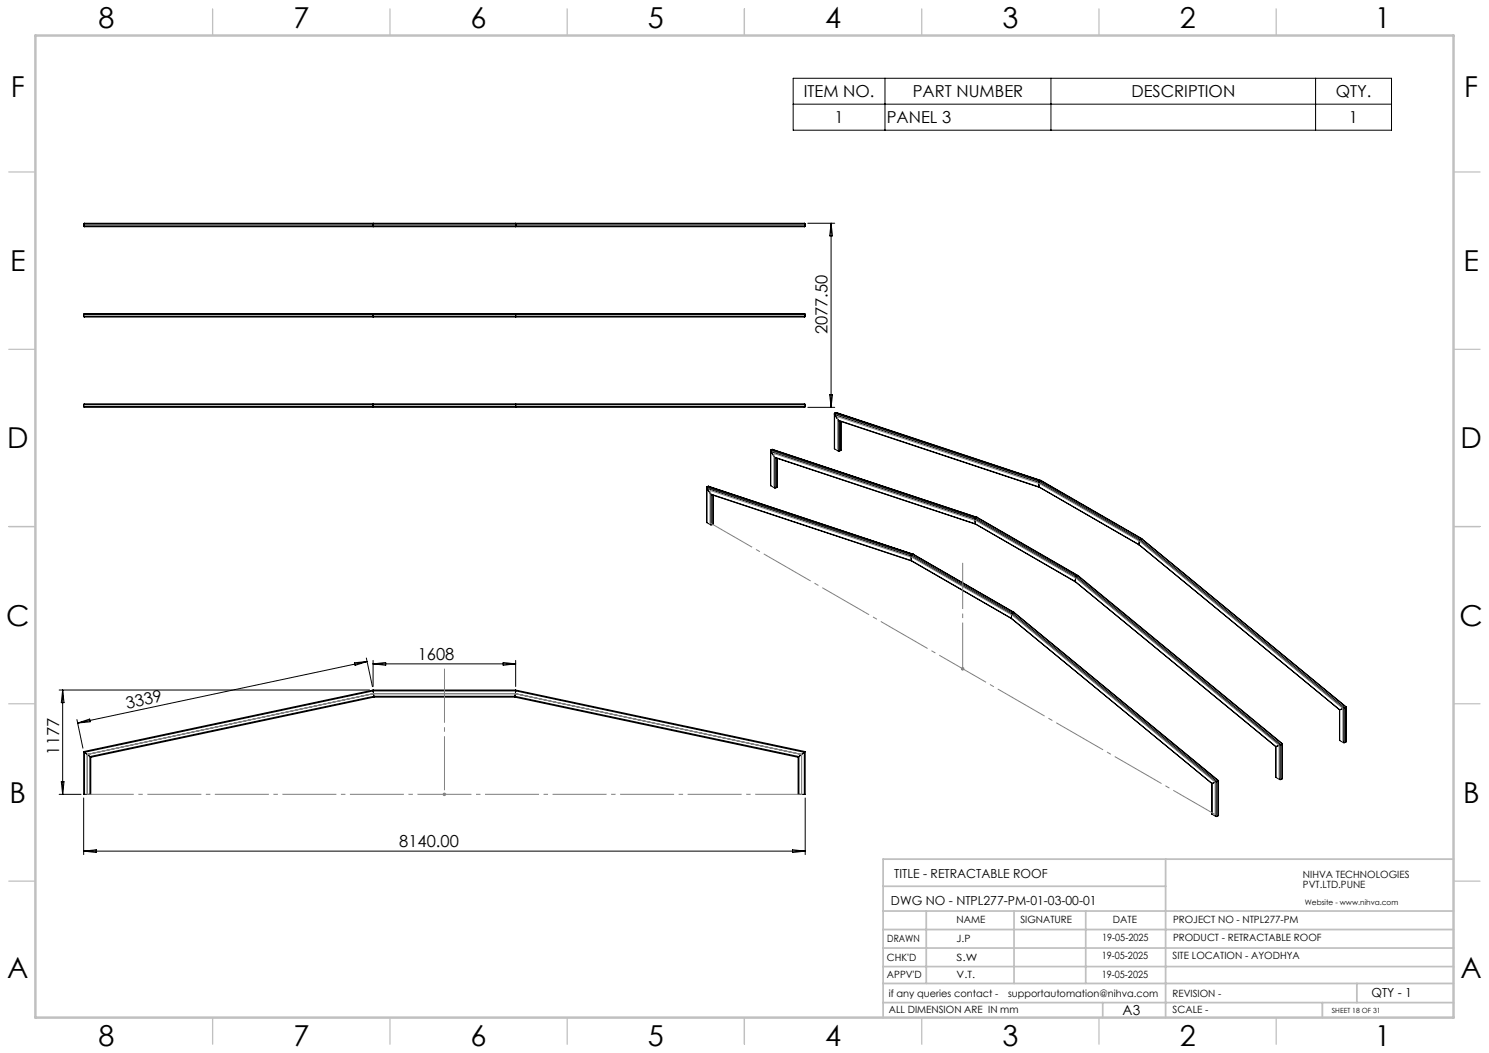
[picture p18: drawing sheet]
<svg xmlns="http://www.w3.org/2000/svg" width="420mm" height="297mm" viewBox="0 0 420 297" stroke-linecap="round" stroke-linejoin="round" font-family="sans-serif">
<defs><g id="words">
<g font-size="8.1">
<text x="27.8" y="8">8</text>
<text x="82.8" y="8">7</text>
<text x="132.8" y="8">6</text>
<text x="182.8" y="8">5</text>
<text x="232.8" y="8">4</text>
<text x="282.8" y="8">3</text>
<text x="332.8" y="8">2</text>
<text x="387.8" y="8">1</text>
<text x="3" y="27.2">F</text>
<text x="413" y="27.2">F</text>
<text x="2.8" y="76.5">E</text>
<text x="412.8" y="76.5">E</text>
<text x="2" y="126.5">D</text>
<text x="412" y="126.5">D</text>
<text x="1.7" y="176.5">C</text>
<text x="411.7" y="176.5">C</text>
<text x="2.7" y="226.5">B</text>
<text x="412.7" y="226.5">B</text>
<text x="2" y="275.7">A</text>
<text x="412" y="275.7">A</text>
<text x="27.8" y="295">8</text>
<text x="82.8" y="295">7</text>
<text x="132.8" y="295">6</text>
<text x="182.8" y="295">5</text>
<text x="232.8" y="295">4</text>
<text x="282.8" y="295">3</text>
<text x="332.8" y="295">2</text>
<text x="387.8" y="295">1</text>
</g>
<g font-size="4.7">
<text x="226.7" y="27.4">ITEM NO.</text>
<text x="257.5" y="27.4">PART NUMBER</text>
<text x="319.1" y="27.4">DESCRIPTION</text>
<text x="376.8" y="27.4">QTY.</text>
<text x="235.4" y="34.7">1</text>
<text x="250.1" y="34.7">PANEL 3</text>
<text x="380.5" y="34.7">1</text>
<text x="233.4" y="94.3" transform="rotate(-90 233.4 94.3)">2077.50</text>
<text x="117.8" y="186.2">1608</text>
<text x="35.9" y="199.9" transform="rotate(-12 35.9 199.9)">3339</text>
<text x="16.7" y="212.8" transform="rotate(-90 16.7 212.8)">1177</text>
<text x="112.6" y="239">8140.00</text>
</g>
<text font-size="3.9" x="316.7" y="286.4">A3</text>
<g font-size="3.5">
<text x="252.2" y="247.7">TITLE - RETRACTABLE ROOF</text>
<text x="251.3" y="255.1">DWG NO - NTPL277-PM-01-03-00-01</text>
<text x="386.8" y="281.1">QTY - 1</text>
</g>
<g font-size="2.8">
<text x="367.5" y="247.7">NIHVA TECHNOLOGIES</text>
<text x="367.5" y="250.5">PVT.LTD.PUNE</text>
<text x="269.8" y="260.4">NAME</text>
<text x="287.8" y="260.4">SIGNATURE</text>
<text x="313.9" y="260.5">DATE</text>
<text x="330.9" y="260.5">PROJECT NO - NTPL277-PM</text>
<text x="250.3" y="265.7">DRAWN</text>
<text x="269.8" y="265.7">J.P</text>
<text x="310.9" y="265.5">19-05-2025</text>
<text x="330.9" y="265.5">PRODUCT - RETRACTABLE ROOF</text>
<text x="250.2" y="271.1">CHK'D</text>
<text x="250.2" y="275.8">APPV'D</text>
<text x="269.8" y="271.1">S.W</text>
<text x="269.8" y="275.8">V.T.</text>
<text x="310.8" y="270.6">19-05-2025</text>
<text x="310.8" y="275.8">19-05-2025</text>
<text x="330.7" y="270.6">SITE LOCATION - AYODHYA</text>
<text x="250.7" y="281.1">if any queries contact -</text>
<text x="284.3" y="281.1">supportautomation@nihva.com</text>
<text x="330.7" y="281.1">REVISION -</text>
<text x="250.7" y="285.6">ALL DIMENSION ARE IN mm</text>
<text x="330.7" y="285.6">SCALE -</text>
</g>
<text font-size="2.1" x="368.1" y="255.1">Website - www.nihva.com</text>
<text font-size="2" x="375.7" y="285.6">SHEET 18 OF 31</text>
</g></defs>
<g fill="none" stroke="#000" stroke-width=".28">
<path d="M223.7 22.1h168.8v14.6h-168.8zM223.7 29.4h168.8M249.6 22.1v14.6M296.4 22.1v14.6M371.1 22.1v14.6M23.6 63.7l.2 .3h203.1l.2-.3M23.6 63.2l.2-.2h203.1l.2 .2M23.6 63.2v.5M23.6 63.2h203.5M23.6 63.7h203.5M105.2 63.7l.1 .3zM105.2 63.2v.5"/>
<path d="M105.3 63l-.1 .2zM145.5 63v.2zM145.5 63.7v.3zM145.5 63.2v.5M227.1 63.2v.5M227.9 63h7.5M234.4 63v51.9M234.4 63l.4 3.5h-.8zM23.6 88.7l.2-.3h203.1l.2 .3M23.6 89.2l.2 .2h203.1l.2-.2M23.6 88.7v.5M23.6 88.7h203.5"/>
<path d="M23.6 89.2h203.5M105.2 89.2l.1 .2zM105.2 88.7v.5M105.3 88.4l-.1 .3zM145.5 88.4v.3zM145.5 89.2v.2zM145.5 88.7v.5M227.1 88.7v.5M23.6 114.2l.2-.3h203.1l.2 .3M23.6 114.6l.2 .3h203.1l.2-.3M23.6 114.2v.4M23.6 114.2h203.5"/>
<path d="M23.6 114.6h203.5M105.2 114.6l.1 .3zM105.2 114.2v.4M105.3 113.9l-.1 .3zM145.5 113.9v.3zM145.5 114.6v.3zM145.5 114.2v.4M227.1 114.2v.4M227.9 114.9h7.5M234 111.3h.8l-.4 3.6zM235.3 116.7l.1 9.9M235.4 116.6v.3"/>
<path d="M235.4 116.6l57.8 19.1M235.4 116.9l57.6 19.1M235.4 116.9l1.1 1.6M235.4 116.9v9.7M235.8 116.4l57.8 19.1M235.8 116.4l57.7 19.1M235.8 116.4l-.4 .2M236.5 118.5l.2 .2M236.5 118.5l56.6 18.8M236.5 118.5v8.7M236.7 118.7l56.5 18.8M236.8 118.8v8.4"/>
<path d="M237.2 118.9v8.1M199.3 137.5l.1 9.9M199.4 137.4v.3M199.4 137.4l57.7 19.1M199.4 137.7l57.6 19.1M199.4 137.7l1 1.6M199.4 137.7v9.7M199.7 137.2h.2M199.7 137.2l57.9 19.1M199.7 137.2l-.3 .2M200.4 139.3l56.8 19M200.4 139.3l56.7 18.8"/>
<path d="M200.4 139.3v8.7M200.8 139.6v8.4M201.2 139.7v8.1M217.3 127.1l.1 9.9M217.4 127v.3M217.4 127.3l1.1 1.6M217.4 137l1.1 .6M217.4 127.3v9.7M217.4 127.3l57.6 19.1M217.4 127l57.7 19.1M217.8 126.7l57.8 19.2M217.8 126.7l-.4 .3"/>
<path d="M217.8 126.7l57.7 19.2M218.5 128.9l56.7 18.9M218.5 137.6h.3M218.5 128.9v8.7M218.5 128.9l56.6 18.8M218.8 129.1v8.5M219.2 137.4l-.4 .2M219.2 129.3v8.1M219.3 129.3l-.1 8.1M235.4 126.6l1.1 .6M236.5 127.2h.3M237.2 127l-.4 .2"/>
<path d="M293 136l28.4 16.4M293 136l.1 1.3M293.1 137.3l.1 .1M293.1 137.3l28.2 16.3M293.2 135.7l-.2 .3M293.2 137.4l28.1 16.3M293.2 135.7l28.4 16.4M293.5 135.5l28.4 16.4M293.5 135.5l-.3 .2M293.6 135.5h-.1M293.6 135.5l28.5 16.4M199.4 147.4l1 .6"/>
<path d="M200.4 148h.4M201.2 147.8l-.4 .2M257 156.8l28.4 16.4M257 156.8l.1 1.3M257.1 158.1v.2M257.1 158.1l28.2 16.3M257.1 156.5l-.1 .3M257.1 158.3l28.2 16.2M257.1 156.5l28.5 16.4M257.5 156.3h.1M257.5 156.3l28.4 16.4M257.5 156.3l-.4 .2"/>
<path d="M257.6 156.3l28.4 16.4M275 146.4l.1 1.3M275 146.4l28.4 16.4M275.1 147.7l.1 .1M275.1 147.7l28.2 16.3M275.1 146.1l-.1 .3M275.1 146.1l28.5 16.4M275.2 147.8l28.1 16.3M275.5 145.9h.1M275.5 145.9l-.4 .2M275.5 145.9l28.4 16.4M275.6 145.9l28.5 16.4"/>
<path d="M321.3 153.6v.1M321.3 153.6l56.6 46.6M321.3 153.7l56.5 46.5M321.4 152.4l57.6 47.4M321.4 152.4l-.1 1.2M321.6 152.1l-.2 .3M321.6 152.1l57.7 47.5M321.9 151.9l57.8 47.5M321.9 151.9l-.3 .2M285.3 174.4v.1M285.3 174.4l56.6 46.6M285.3 174.5l56.5 46.5"/>
<path d="M285.4 173.2l57.5 47.4M285.4 173.2l-.1 1.2M285.6 172.9l-.2 .3M285.6 172.9l57.7 47.5M285.9 172.7h.1M285.9 172.7l57.7 47.5M285.9 172.7l-.3 .2M286 172.7l57.7 47.5M303.3 164v.1M303.3 164.1l56.5 46.5M303.3 164l56.6 46.6M303.4 162.8l-.1 1.2"/>
<path d="M303.4 162.8l57.6 47.4M303.6 162.5l-.2 .3M303.6 162.5l57.7 47.5M303.9 162.3l-.3 .2M303.9 162.3l57.8 47.5M304.1 162.3h-.2M304.1 162.3l57.6 47.5M16.7 194.6h87.5M17.7 194.6v29.4M17.7 194.6l.4 3.6h-.8zM100 186.9l3.5-.3-3.3 1.1zM103.3 185.6l1.8 8.1"/>
<path d="M103.5 186.6l-81.6 17.3M105.2 186.3v7.3M105.2 187.3h40.3M105.2 187.3l3.6-.4v.7zM105.2 194.6l.1 .3M105.2 194.6h40.3M105.2 194.6l-81.6 17.4M105.3 194.9h40.2M105.3 194.9l.1 1.5M105.3 194.9l-81.5 17.3M105.4 196.4v.2M105.4 196.4h39.9"/>
<path d="M105.4 196.6h39.8M105.4 196.4l-80 17M105.4 196.6l-79.8 17M141.9 186.9l3.6 .4-3.6 .3zM145.2 196.6l79.9 17M145.3 196.4l-.1 .2M145.3 196.4l80.1 17M145.5 194.6v.3M145.5 194.6l81.6 17.4M145.5 194.9l81.4 17.3M145.5 194.9l-.2 1.5M145.5 186.3v7.3"/>
<path d="M379 199.8l-1.1 .4M379 199.8v9.7M379.3 199.6l-.3 .2M379.3 199.6v9.9M379.7 199.4l-.4 .2M379.7 199.4v9.9M379.7 199.4h.1M21.7 202.9l1.7 8.1M21.9 203.9l3.4-1.1 .1 .8zM23.6 212l.2 .2M23.6 212v12h.2M23.8 212.2l1.6 1.2"/>
<path d="M23.8 212.2v11.8M25.4 213.4l.2 .2M25.4 213.4v10.6M25.6 213.6v10.4h-.2M225.1 213.6v10.4h.3M225.4 213.4l-.3 .2M225.4 213.4v10.6M226.9 212.2v11.8M226.9 212.2l-1.5 1.2M227.1 212v12h-.2M227.1 212l-.2 .2M359.8 210.6l.1 8.7"/>
<path d="M359.9 210.6h-.1M359.9 219.3l1.1 .6M359.9 210.6v8.7M361 219.9h.3M361 210.2l-1.1 .4M361 210.2v9.7M361.3 210l-.3 .2M361.3 210v9.9M361.7 209.8l-.4 .2M361.7 209.8v9.9M361.7 219.7l-.4 .2M361.7 209.8h.1"/>
<path d="M377.8 200.2h.1M377.8 200.2l.1 8.7M377.9 208.9l1.1 .6M377.9 200.2v8.7M379 209.5h.3M379.7 209.3l-.4 .2M16.7 224h6.2M17.3 220.5h.8l-.4 3.5zM23.6 225.1v15.9M23.8 224h1.6M223.6 239.7l3.5 .4-3.5 .3zM225.4 224h1.5"/>
<path d="M227.1 225.1v15.9M341.8 221h.1M341.8 221l.1 8.7M341.9 229.7l1 .6M341.9 221v8.7M342.9 230.3h.4M342.9 220.6l-1 .4M342.9 220.6v9.7M343.3 220.4l-.4 .2M343.3 220.4v9.9M343.6 220.2l-.3 .2M343.6 220.2v9.9"/>
<path d="M343.6 230.1l-.3 .2M343.7 220.2h-.1M343.7 220.2l-.1 9.9M23.6 240.1h203.5M23.6 240.1l3.6-.4v.7z"/>
</g>
<path d="M218.3 137.1v-9.2l57.1 19 28.3 16.3 57.1 47v9.2M236.3 126.7v-9.2l57.1 19 28.3 16.3 57.1 47v9.2M200.3 147.5v-9.2l57.1 19 28.3 16.3 57.1 47v9.2M271 188.6h1M271.2 188.3l.7 .7M271.5 188.1v1.1M271.9 188.3l-.7 .7M24.6 224v-11.2l80.7-17.2h40l80.8 17.2v11.2M124.8 224h1.1M125 223.7l.7 .7M125.3 223.6v.9M125.7 223.7l-.7 .7" fill="none" stroke="#808080" stroke-width=".28"/>
<path d="M24.6 224h201.5" fill="none" stroke="#808080" stroke-width=".28" stroke-dasharray="15.2 1.3 1.3 1.3" stroke-dashoffset="2.1" stroke-linecap="butt"/>
<path d="M125.4 224v-36.5" fill="none" stroke="#808080" stroke-width=".28" stroke-dasharray="15.2 1.3 1.3 1.3" stroke-dashoffset="-1.1" stroke-linecap="butt"/>
<path d="M200.3 147.5l142.5 82.2" fill="none" stroke="#808080" stroke-width=".28" stroke-dasharray="15.2 1.3 1.3 1.3" stroke-dashoffset="1.6" stroke-linecap="butt"/>
<path d="M271.5 188.6v-29.8" fill="none" stroke="#808080" stroke-width=".28" stroke-dasharray="15.2 1.3 1.3 1.3" stroke-dashoffset="2.2" stroke-linecap="butt"/>
<g fill="none" stroke="#c0c0c0" stroke-width=".35">
<path d="M60 2.5v7.5M110 2.5v7.5M160 2.5v7.5M210 2.5v7.5M260 2.5v7.5M310 2.5v7.5M360 2.5v7.5M2.5 48.5h7.5M410 48.5h7.5M2.5 98.5h7.5M410 98.5h7.5M2.5 148.5h7.5"/>
<path d="M410 148.5h7.5M2.5 198.5h7.5M410 198.5h7.5M2.5 248.5h7.5M410 248.5h7.5M60 287v7.5M110 287v7.5M160 287v7.5M210 287v7.5M260 287v7.5M310 287v7.5M360 287v7.5"/>
</g>
<g fill="none" stroke="#c0c0c0" stroke-width=".5">
<path d="M249.1 257h160.9M249.1 250h79.7M261.3 257v20.4M286 257v20.4M306.2 257v20.4M328.8 242.3v44.7M410 242.3h-160.9v44.7M249.1 272.6h160.9M249.1 267.4h160.9M249.1 262.2h160.9M249.1 277.4h160.9M382.7 277.4v5.4"/>
<path d="M249.1 282.8h160.9M311 282.8v4.2M373 282.8v4.2"/>
</g>
<path d="M10 10h400v277h-400z" fill="none" stroke="#c0c0c0" stroke-width=".7"/>
<use href="#words"/>
</svg>
